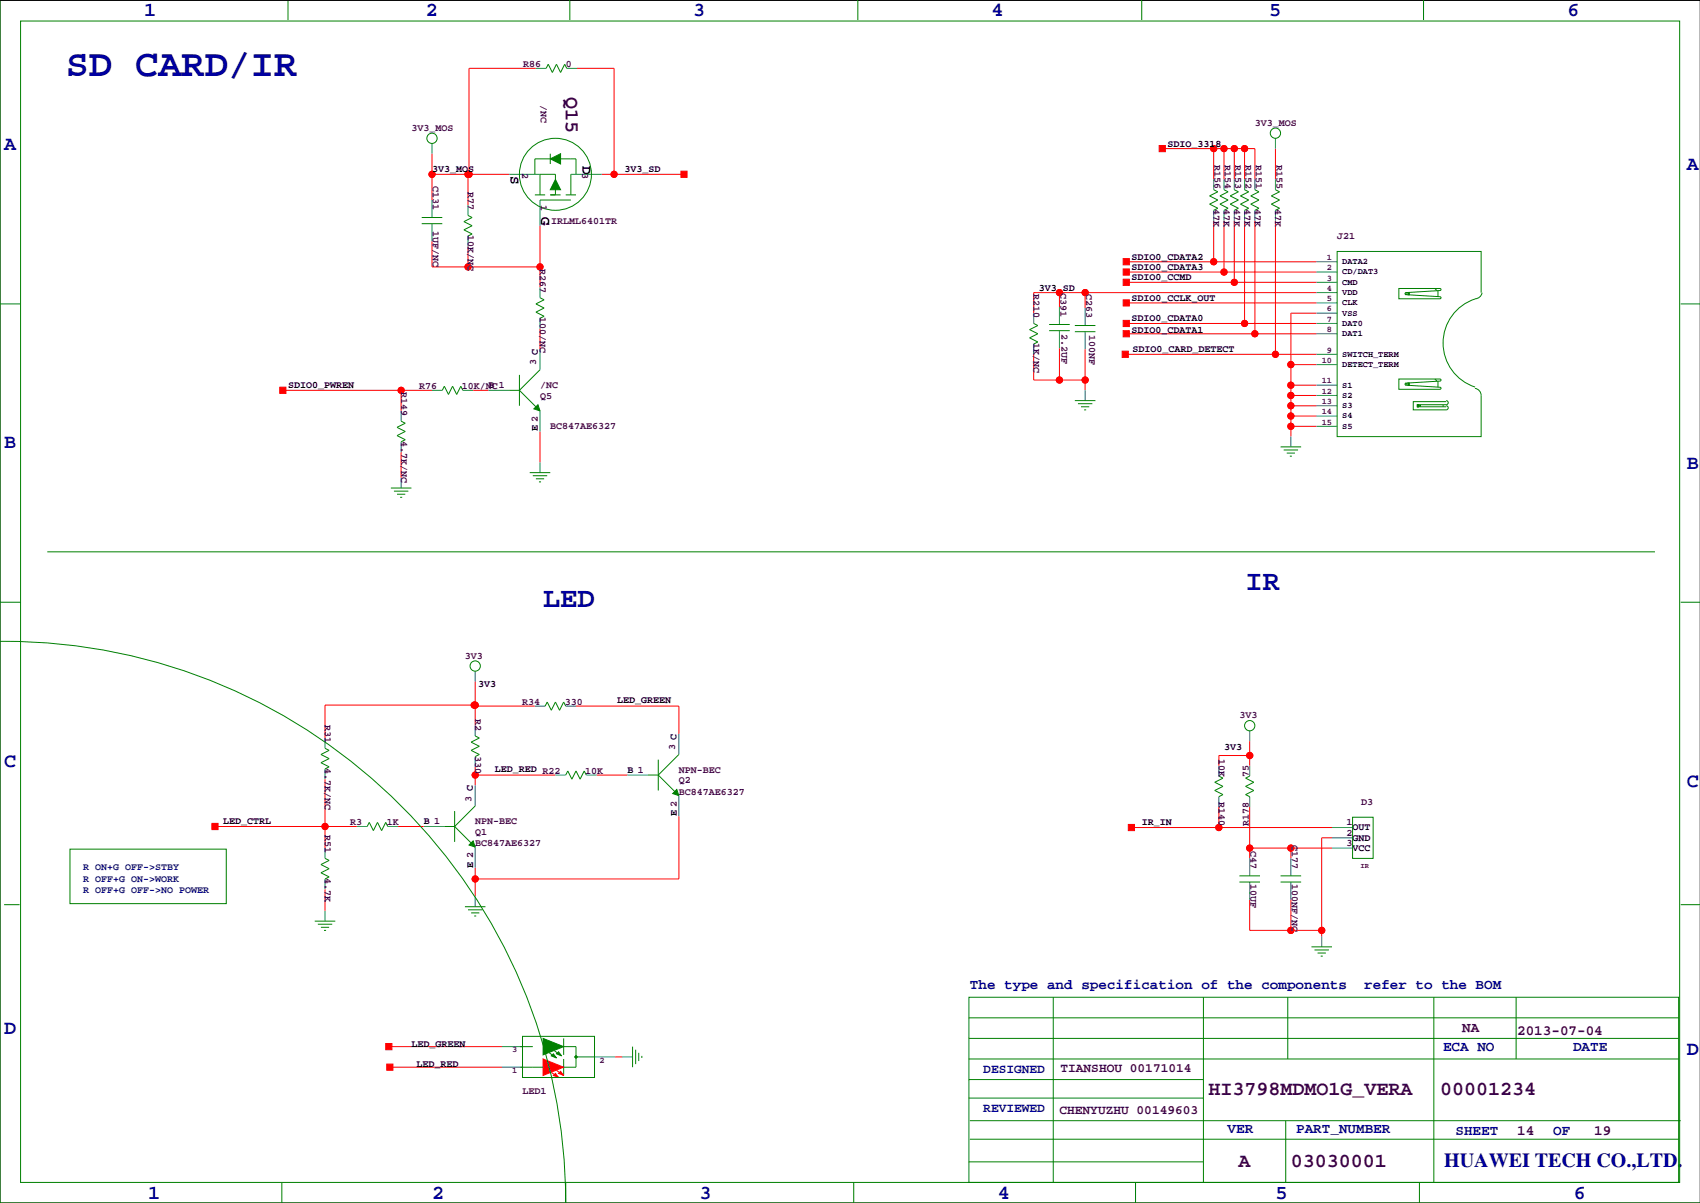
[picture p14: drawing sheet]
<svg xmlns="http://www.w3.org/2000/svg" width="420mm" height="297mm" viewBox="0 0 420 297" stroke-linecap="round" stroke-linejoin="round" font-family="sans-serif">
<defs><g id="words">
<text font-size="9.5" fill="#0000a0" x="16.3" y="18.7">SD CARD/IR</text>
<g font-size="7.1" fill="#0000a0">
<text x="134.1" y="149.8">LED</text>
<text x="307.6" y="145.7">IR</text>
</g>
<g font-size="4.9" fill="#0000a0">
<text x="35.6" y="3.9">1</text>
<text x="105.2" y="3.9">2</text>
<text x="171.2" y="3.9">3</text>
<text x="244.9" y="3.9">4</text>
<text x="313.4" y="3.9">5</text>
<text x="387.1" y="3.9">6</text>
<text x="1" y="36.9">A</text>
<text x="416.6" y="42">A</text>
<text x="1" y="110.6">B</text>
<text x="416.6" y="115.7">B</text>
<text x="1" y="189.3">C</text>
<text x="416.6" y="194.4">C</text>
<text x="1" y="255.4">D</text>
<text x="416.6" y="260.5">D</text>
<text x="356.6" y="288">HUAWEI TECH CO.,LTD.</text>
<text x="36.6" y="296">1</text>
<text x="106.7" y="296">2</text>
<text x="172.7" y="296">3</text>
<text x="246.4" y="296">4</text>
<text x="315" y="296">5</text>
<text x="388.6" y="296">6</text>
</g>
<g font-size="4.9" fill="#400040">
<text x="139.7" y="24" transform="rotate(90 139.7 24)">Q15</text>
<text x="298.5" y="270.5">HI3798MDMO1G_VERA</text>
<text x="355.6" y="270.5">00001234</text>
<text x="305.9" y="288.3">A</text>
<text x="318.8" y="288.3">03030001</text>
</g>
<g font-size="3.5">
<text x="143.8" y="40.9" transform="rotate(90 143.8 40.9)">D</text>
<text x="126.1" y="43.5" transform="rotate(90 126.1 43.5)">S</text>
<text x="133.7" y="53.6" transform="rotate(90 133.7 53.6)">G</text>
</g>
<g font-size="3.5" fill="#0000a0">
<text x="239.5" y="244.2">The type and specification of the components</text>
<text x="336.9" y="244.2">refer to the BOM</text>
<text x="356.4" y="259.4">ECA NO</text>
<text x="388.5" y="259.4">DATE</text>
<text x="303.1" y="279.7">VER</text>
<text x="320.1" y="279.7">PART_NUMBER</text>
<text x="359.4" y="280.3">SHEET</text>
<text x="383.5" y="280.3">OF</text>
</g>
<g font-size="3.5" fill="#400040">
<text x="361.1" y="254.9">NA</text>
<text x="374.6" y="255.7">2013-07-04</text>
<text x="374.6" y="280.3">14</text>
<text x="393.7" y="280.3">19</text>
</g>
<g font-size="3.2" fill="#0000a0">
<text x="242.8" y="264.9">DESIGNED</text>
<text x="242.8" y="274.5">REVIEWED</text>
</g>
<g font-size="3.2" fill="#400040">
<text x="261.9" y="264.7">TIANSHOU 00171014</text>
<text x="261.6" y="275.1">CHENYUZHU 00149603</text>
</g>
<g font-size="2.5" fill="#400040">
<text x="129.2" y="16.6">R86</text>
<text x="139.7" y="16.6">0</text>
<text x="133.6" y="25.9" transform="rotate(90 133.6 25.9)">/NC</text>
<text x="101.6" y="32.4">3V3_MOS</text>
<text x="309.9" y="31.1">3V3_MOS</text>
<text x="299.9" y="40.7" transform="rotate(90 299.9 40.7)">R156</text>
<text x="302.5" y="40.7" transform="rotate(90 302.5 40.7)">R154</text>
<text x="305" y="40.7" transform="rotate(90 305 40.7)">R153</text>
<text x="307.6" y="40.7" transform="rotate(90 307.6 40.7)">R152</text>
<text x="310.1" y="40.7" transform="rotate(90 310.1 40.7)">R151</text>
<text x="315.2" y="40.7" transform="rotate(90 315.2 40.7)">R155</text>
<text x="106.9" y="46" transform="rotate(90 106.9 46)">C131</text>
<text x="115.5" y="47.5" transform="rotate(90 115.5 47.5)">R77</text>
<text x="128.9" y="42.8" transform="rotate(90 128.9 42.8)">2</text>
<text x="143.7" y="42.8" transform="rotate(90 143.7 42.8)">3</text>
<text x="133.6" y="50.7" transform="rotate(90 133.6 50.7)">1</text>
<text x="299.7" y="51.7" transform="rotate(90 299.7 51.7)">47K</text>
<text x="302.2" y="51.7" transform="rotate(90 302.2 51.7)">47K</text>
<text x="304.8" y="51.7" transform="rotate(90 304.8 51.7)">47K</text>
<text x="307.3" y="51.7" transform="rotate(90 307.3 51.7)">47K</text>
<text x="309.9" y="51.7" transform="rotate(90 309.9 51.7)">47K</text>
<text x="314.9" y="51.7" transform="rotate(90 314.9 51.7)">47K</text>
<text x="106.9" y="57" transform="rotate(90 106.9 57)">1UF/NC</text>
<text x="115.5" y="58" transform="rotate(90 115.5 58)">10K/NC</text>
<text x="136.1" y="55.2">IRLML6401TR</text>
<text x="330.2" y="59">J21</text>
<text x="133.3" y="66.3" transform="rotate(90 133.3 66.3)">R267</text>
<text x="255.2" y="72.7" transform="rotate(90 255.2 72.7)">R210</text>
<text x="261.8" y="72.4" transform="rotate(90 261.8 72.4)">C391</text>
<text x="268.2" y="72.7" transform="rotate(90 268.2 72.7)">C263</text>
<text x="133.3" y="78.3" transform="rotate(90 133.3 78.3)">100/NC</text>
<text x="262.1" y="82.4" transform="rotate(90 262.1 82.4)">2.2UF</text>
<text x="269" y="82.7" transform="rotate(90 269 82.7)">100NF</text>
<text x="255.2" y="84.7" transform="rotate(90 255.2 84.7)">1K/NC</text>
<text x="132.4" y="90.2" transform="rotate(-90 132.4 90.2)">3 C</text>
<text x="133.3" y="95.9">/NC</text>
<text x="99" y="96.8" transform="rotate(90 99 96.8)">R149</text>
<text x="103.5" y="96.1">R76</text>
<text x="114" y="96.1">10K/NC1</text>
<text x="133.3" y="98.4">Q5</text>
<text x="135.9" y="106">BC847AE6327</text>
<text x="99" y="108.8" transform="rotate(90 99 108.8)">4.7K/NC</text>
<text x="114.8" y="162.7">3V3</text>
<text x="80.2" y="179.1" transform="rotate(90 80.2 179.1)">R31</text>
<text x="117.3" y="177.5" transform="rotate(90 117.3 177.5)">R2</text>
<text x="128.9" y="174.1">R34</text>
<text x="139.4" y="174.1">330</text>
<text x="306.1" y="177.4">3V3</text>
<text x="166.7" y="185.2" transform="rotate(-90 166.7 185.2)">3 C</text>
<text x="80.2" y="189.6" transform="rotate(90 80.2 189.6)">4.7K/NC</text>
<text x="117.3" y="186.5" transform="rotate(90 117.3 186.5)">330</text>
<text x="144.5" y="191.1">10K</text>
<text x="167.6" y="190.9">NPN-BEC</text>
<text x="301" y="187.4" transform="rotate(90 301 187.4)">10K</text>
<text x="308.4" y="191.9" transform="rotate(-90 308.4 191.9)">75</text>
<text x="116.4" y="197.9" transform="rotate(-90 116.4 197.9)">3 C</text>
<text x="167.6" y="196.2">BC847AE6327</text>
<text x="167.6" y="193.4">Q2</text>
<text x="301" y="198" transform="rotate(90 301 198)">R140</text>
<text x="86.4" y="203.8">R3</text>
<text x="95.5" y="203.8">1K</text>
<text x="117.3" y="203.6">NPN-BEC</text>
<text x="308.4" y="203.9" transform="rotate(-90 308.4 203.9)">R178</text>
<text x="332.5" y="203.8">1</text>
<text x="336.1" y="198.7">D3</text>
<text x="80.2" y="206.2" transform="rotate(90 80.2 206.2)">R51</text>
<text x="117.3" y="206.1">Q1</text>
<text x="117.3" y="208.9">BC847AE6327</text>
<text x="319" y="208.6" transform="rotate(90 319 208.6)">C177</text>
<text x="332.5" y="206.4">2</text>
<text x="332.5" y="208.9">3</text>
<text x="308.8" y="210" transform="rotate(90 308.8 210)">C47</text>
<text x="80.2" y="216.8" transform="rotate(90 80.2 216.8)">4.7K</text>
<text x="308.8" y="218.3" transform="rotate(90 308.8 218.3)">10UF</text>
<text x="319" y="218.3" transform="rotate(90 319 218.3)">100NF/NC</text>
<text x="129" y="270.2">LED1</text>
</g>
<g font-size="2.5">
<text x="288.3" y="36.2">SDIO_3318</text>
<text x="106.7" y="42.5">3V3_MOS</text>
<text x="154.2" y="42.5">3V3_SD</text>
<text x="279.4" y="64.1">SDIO0_CDATA2</text>
<text x="256.5" y="71.7">3V3_SD</text>
<text x="279.4" y="66.7">SDIO0_CDATA3</text>
<text x="279.4" y="69.2">SDIO0_CCMD</text>
<text x="279.4" y="74.3">SDIO0_CCLK_OUT</text>
<text x="279.4" y="79.4">SDIO0_CDATA0</text>
<text x="279.4" y="82.2">SDIO0_CDATA1</text>
<text x="279.7" y="87">SDIO0_CARD_DETECT</text>
<text x="71.1" y="95.9">SDIO0_PWREN</text>
<text x="120.6" y="95.9">B</text>
<text x="132.8" y="106.5" transform="rotate(-90 132.8 106.5)">E 2</text>
<text x="118.1" y="169.5">3V3</text>
<text x="152.4" y="173.6">LED_GREEN</text>
<text x="302.3" y="185.3">3V3</text>
<text x="122.2" y="190.6">LED_RED R22</text>
<text x="154.9" y="190.9">B 1</text>
<text x="55.1" y="203.6">LED_CTRL</text>
<text x="104.6" y="203.6">B 1</text>
<text x="167.1" y="201.5" transform="rotate(-90 167.1 201.5)">E 2</text>
<text x="281.9" y="203.8">IR_IN</text>
<text x="334" y="205">OUT</text>
<text x="334" y="207.6">GND</text>
<text x="116.8" y="214.2" transform="rotate(-90 116.8 214.2)">E 2</text>
<text x="334" y="210.1">VCC</text>
<text x="101.6" y="258.4">LED_GREEN</text>
<text x="102.9" y="263.5">LED_RED</text>
</g>
<g font-size="2.5" fill="#0000a0">
<text x="20.6" y="214.7">R ON+G OFF-&gt;STBY</text>
<text x="20.6" y="217.8">R OFF+G ON-&gt;WORK</text>
<text x="20.6" y="220.6">R OFF+G OFF-&gt;NO POWER</text>
</g>
<g font-size="2.1" fill="#400040">
<text x="327.7" y="64.2">1</text>
<text x="327.7" y="66.7">2</text>
<text x="327.7" y="69.3">3</text>
<text x="327.7" y="71.8">4</text>
<text x="327.7" y="74.4">5</text>
<text x="327.7" y="76.9">6</text>
<text x="327.7" y="79.4">7</text>
<text x="327.7" y="82">8</text>
<text x="326.4" y="89.6">10</text>
<text x="327.7" y="87.1">9</text>
<text x="326.4" y="94.7">11</text>
<text x="326.4" y="97.2">12</text>
<text x="326.4" y="99.8">13</text>
<text x="326.4" y="102.3">14</text>
<text x="326.4" y="104.8">15</text>
<text x="126.5" y="259.8">3</text>
<text x="148.1" y="262.4">2</text>
<text x="126.5" y="264.9">1</text>
</g>
<g font-size="2.1">
<text x="331.5" y="65.2">DATA2</text>
<text x="331.5" y="67.8">CD/DAT3</text>
<text x="331.5" y="70.3">CMD</text>
<text x="331.5" y="72.8">VDD</text>
<text x="331.5" y="75.4">CLK</text>
<text x="331.5" y="77.9">VSS</text>
<text x="331.5" y="80.5">DAT0</text>
<text x="331.5" y="83">DAT1</text>
<text x="331.5" y="88.1">SWITCH_TERM</text>
<text x="331.5" y="90.6">DETECT_TERM</text>
<text x="331.5" y="95.7">S1</text>
<text x="331.5" y="98.2">S2</text>
<text x="331.5" y="100.8">S3</text>
<text x="331.5" y="103.3">S4</text>
<text x="331.5" y="105.9">S5</text>
</g>
<text font-size="1.8" fill="#400040" x="336" y="214.4">IR</text>
</g></defs>
<path d="M419.9 .1h-419.9v296.9h419.9" fill="none" stroke="#000" stroke-width=".25"/>
<g fill="none" stroke="#f00" stroke-width=".25">
<path d="M132.3 16.9h-16.5v26.1M142.5 16.9h9.1v26.1M106.7 38v11.4M287 36.7h22.9v7.6M299.7 36.7v7.6M302.3 36.7v7.6M304.8 36.7v7.6M307.3 36.7v7.6M315 36.7v7.6M106.7 43h19M106.7 59.5v6.4h26.6M115.6 43v7.7"/>
<path d="M133.3 55.7v15.3M148.6 43h20.3M299.7 54.5v10.1M302.3 54.5v12.7M304.8 54.5v15.2M307.3 54.5v25.4M309.9 54.5v27.9M315 54.5v33M115.6 60.8v5.1M261.6 72.2v3.6M268 72.2v3.9M278.1 74.8h47"/>
<path d="M278.1 79.9h47M278.1 69.7h47M278.1 67.2h47M278.1 64.6h47M325.1 77.3h-6.3v30.5M325.1 72.2h-69.8v5.1M69.8 96.4h36.9M99.1 96.4v5.1M116.8 96.4h3.8M133.3 81.1v5.1M255.3 87.5v6.3h12.7M261.6 86v7.8"/>
<path d="M268 86.2v10.2M277.9 87.5h47.2M278.1 82.4h47M318.8 97.6h6.3M318.8 90h6.3M318.8 95.1h6.3M99.1 111.6v6.4M133.3 106.5v7.7M318.8 100.2h6.3M318.8 102.7h6.3M318.8 105.3h6.3M117.1 174.1v.3h15"/>
<path d="M117.3 174.1h-37v8.1M117.3 168.3v10.9M142.2 174.4h25.4v6.8M80.3 192.4v17M117.3 191.4h19.9M117.3 189.3v4.6M147.3 191.4h7.6M301 199.2v5.1M308.6 183v6.1M308.6 199.2v12.7M308.6 186.5h-7.6v2.6M53.1 204.1h35"/>
<path d="M80.3 219.6v5.3M98.3 204.1h6.3M117.3 214.2v7.1M167.6 201.5v15.5h-50.3M279.4 204.3h49.5M308.6 209.4h20.3M318.8 209.4v2.5M328.9 206.9h-2.5v24.4M308.6 222.1v7.6h17.8M318.8 222.1v7.6M96 258.4h28M96.3 263.5h27.7"/>
<path d="M136.1 264.8l1.8 1.3M137.4 264.3l1.8 1.2M151.9 261h1.8"/>
<circle cx="299.7" cy="36.7" r=".76"/>
<circle cx="302.3" cy="36.7" r=".76"/>
<circle cx="304.8" cy="36.7" r=".76"/>
<circle cx="307.3" cy="36.7" r=".76"/>
<circle cx="106.7" cy="43" r=".76"/>
<circle cx="115.6" cy="43" r=".76"/>
<circle cx="115.8" cy="43" r=".76"/>
<circle cx="151.6" cy="43" r=".76"/>
<circle cx="115.6" cy="65.9" r=".76"/>
<circle cx="133.4" cy="65.9" r=".76"/>
<circle cx="261.6" cy="72.2" r=".76"/>
<circle cx="268" cy="72.2" r=".76"/>
<circle cx="299.7" cy="64.6" r=".76"/>
<circle cx="302.3" cy="67.2" r=".76"/>
<circle cx="304.8" cy="69.7" r=".76"/>
<circle cx="307.3" cy="79.9" r=".76"/>
<circle cx="99.1" cy="96.4" r=".76"/>
<circle cx="261.6" cy="93.8" r=".76"/>
<circle cx="268" cy="93.8" r=".76"/>
<circle cx="309.9" cy="82.4" r=".76"/>
<circle cx="315" cy="87.5" r=".76"/>
<circle cx="318.8" cy="90" r=".76"/>
<circle cx="318.8" cy="97.6" r=".76"/>
<circle cx="318.8" cy="95.1" r=".76"/>
<circle cx="318.8" cy="102.7" r=".76"/>
<circle cx="318.8" cy="105.3" r=".76"/>
<circle cx="318.8" cy="100.2" r=".76"/>
<circle cx="117.1" cy="174.1" r=".76"/>
<circle cx="117.3" cy="174.1" r=".76"/>
<circle cx="117.3" cy="191.4" r=".76"/>
<circle cx="308.6" cy="186.5" r=".76"/>
<circle cx="80.3" cy="204.1" r=".76"/>
<circle cx="117.3" cy="217" r=".76"/>
<circle cx="301" cy="204.3" r=".76"/>
<circle cx="308.6" cy="209.4" r=".76"/>
<circle cx="318.8" cy="209.4" r=".76"/>
<circle cx="318.8" cy="229.7" r=".76"/>
<circle cx="326.4" cy="229.7" r=".76"/>
</g>
<g fill="#f00" stroke="#f00" stroke-width=".25">
<path d="M52.3 203.3h1.5v1.5h-1.5z" fill-rule="evenodd"/>
<path d="M168.1 42.3h1.6v1.5h-1.6z" fill-rule="evenodd"/>
<path d="M286.3 35.9h1.5v1.6h-1.5z" fill-rule="evenodd"/>
<path d="M277.4 74h1.5v1.6h-1.5z" fill-rule="evenodd"/>
<path d="M277.1 86.7h1.5v1.6h-1.5z" fill-rule="evenodd"/>
<path d="M277.4 81.6h1.5v1.6h-1.5z" fill-rule="evenodd"/>
<path d="M277.4 79.1h1.5v1.5h-1.5z" fill-rule="evenodd"/>
<path d="M277.4 68.9h1.5v1.6h-1.5z" fill-rule="evenodd"/>
<path d="M277.4 66.4h1.5v1.5h-1.5z" fill-rule="evenodd"/>
<path d="M277.4 63.9h1.5v1.5h-1.5z" fill-rule="evenodd"/>
<path d="M69.1 95.6h1.5v1.5h-1.5z" fill-rule="evenodd"/>
<path d="M278.6 203.6h1.6v1.5h-1.6z" fill-rule="evenodd"/>
<path d="M137.9 265l.5-.5 .8 1z" fill-rule="evenodd"/>
<path d="M136.7 265.5l.5-.5 .7 1.1z" fill-rule="evenodd"/>
<path d="M134.1 261.5l5.1 2-5.1 2z" fill-rule="evenodd"/>
<path d="M95.2 257.7h1.6v1.5h-1.6z" fill-rule="evenodd"/>
<path d="M95.5 262.7h1.5v1.6h-1.5z" fill-rule="evenodd"/>
<circle cx="117.3" cy="174.1" r=".76"/>
<circle cx="117.1" cy="174.1" r=".76"/>
<circle cx="80.3" cy="204.1" r=".76"/>
<circle cx="117.3" cy="217" r=".76"/>
<circle cx="117.3" cy="191.4" r=".76"/>
<circle cx="151.6" cy="43" r=".76"/>
<circle cx="307.3" cy="36.7" r=".76"/>
<circle cx="299.7" cy="36.7" r=".76"/>
<circle cx="302.3" cy="36.7" r=".76"/>
<circle cx="304.8" cy="36.7" r=".76"/>
<circle cx="315" cy="87.5" r=".76"/>
<circle cx="309.9" cy="82.4" r=".76"/>
<circle cx="307.3" cy="79.9" r=".76"/>
<circle cx="318.8" cy="105.3" r=".76"/>
<circle cx="318.8" cy="102.7" r=".76"/>
<circle cx="318.8" cy="100.2" r=".76"/>
<circle cx="318.8" cy="97.6" r=".76"/>
<circle cx="318.8" cy="90" r=".76"/>
<circle cx="318.8" cy="95.1" r=".76"/>
<circle cx="304.8" cy="69.7" r=".76"/>
<circle cx="302.3" cy="67.2" r=".76"/>
<circle cx="299.7" cy="64.6" r=".76"/>
<circle cx="308.6" cy="186.5" r=".76"/>
<circle cx="308.6" cy="209.4" r=".76"/>
<circle cx="318.8" cy="209.4" r=".76"/>
<circle cx="106.7" cy="43" r=".76"/>
<circle cx="115.6" cy="43" r=".76"/>
<circle cx="115.8" cy="43" r=".76"/>
<circle cx="99.1" cy="96.4" r=".76"/>
<circle cx="326.4" cy="229.7" r=".76"/>
<circle cx="318.8" cy="229.7" r=".76"/>
<circle cx="301" cy="204.3" r=".76"/>
<circle cx="115.6" cy="65.9" r=".76"/>
<circle cx="133.4" cy="65.9" r=".76"/>
<circle cx="268" cy="93.8" r=".76"/>
<circle cx="261.6" cy="93.8" r=".76"/>
<circle cx="268" cy="72.2" r=".76"/>
<circle cx="261.6" cy="72.2" r=".76"/>
</g>
<g fill="none" stroke="#008080" stroke-width=".25">
<path d="M132.3 16.9h2.6M140 16.9h2.5M106.7 35.4v2.6M315 34.1v2.6M106.7 49.4v4.3M106.7 55.2v4.3M115.6 50.7v2.5M115.6 58.3v2.5M125.7 43h7.6M133.3 49.4v6.3M141 43h7.6M299.7 44.3v2.5"/>
<path d="M299.7 51.9v2.6M302.3 44.3v2.5M302.3 51.9v2.6M304.8 44.3v2.5M304.8 51.9v2.6M307.3 44.3v2.5M307.3 51.9v2.6M309.9 44.3v2.5M309.9 51.9v2.6M315 44.3v2.5M315 51.9v2.6M133.3 71v2.5"/>
<path d="M133.3 78.6v2.5M255.3 77.3v2.6M261.6 75.8v4.3M268 76.1v4.3M325.1 64.6h5.1M325.1 67.2h5.1M325.1 69.7h5.1M325.1 72.2h5.1M325.1 74.8h5.1M325.1 77.3h5.1M325.1 79.9h5.1M106.7 96.4h2.5"/>
<path d="M114.3 96.4h2.5M120.6 96.4h5.1M133.3 86.2v5.1M255.3 84.9v2.6M261.6 81.6v4.4M268 81.9v4.3M268 96.4v2.5M325.1 82.4h5.1M325.1 87.5h5.1M325.1 90h5.1M325.1 95.1h5.1M325.1 97.6h5.1"/>
<path d="M99.1 101.5v2.5M99.1 109.1v2.5M99.1 118v2.5M133.3 101.5v5M133.3 114.2v2.5M318.8 107.8v2.5M325.1 100.2h5.1M325.1 102.7h5.1M325.1 105.3h5.1M117.3 165.7v2.6M117.3 179.2v2.5M132.1 174.4h2.5"/>
<path d="M139.7 174.4h2.5M80.3 182.2v2.6M80.3 189.9v2.5M117.3 186.8v2.5M117.3 193.9v5.1M137.2 191.4h2.5M144.8 191.4h2.5M154.9 191.4h5.1M167.6 181.2v5.1M167.6 196.5v5M301 189.1v2.5M301 196.7v2.5"/>
<path d="M308.6 180.5v2.5M308.6 189.1v2.5M308.6 196.7v2.5M80.3 209.4v2.5M80.3 217v2.6M88.1 204.1h2.6M95.8 204.1h2.5M104.6 204.1h5.1M117.3 209.2v5M308.6 211.9v4.4M308.6 217.8v4.3M318.8 211.9v4.4"/>
<path d="M318.8 217.8v4.3M328.9 204.3h5.1M328.9 206.9h5.1M328.9 209.4h5.1M80.3 224.9v2.5M117.3 221.3v2.6M326.4 231.3v2.5M124 258.4h5M124 263.5h5M146.8 261h5.1M153.7 261h2.5"/>
</g>
<g fill="none" stroke="#008000" stroke-width=".25">
<path d="M0 -.1v297.1h419.9M71.1 0v4.9M140.7 0v4.9M211.8 0v4.9M281.9 0v4.9M351.5 0v4.9M5.1 5.2h409.7v286.8h-409.7zM134.9 16.9l.5-1 1 2 1-2 1 2 1-2 .6 1M135.9 39.2h-3.8v3.8M135.9 38v2.5M137.2 26.5h.1M138.4 39.2h3.8v3.8"/>
<path d="M104.1 53.7h5.1M104.1 55.2h5.1M115.6 53.2l1 .5-2 1 2 1-2 1.1 2 1-1 .5M132.1 48.1h2.5M133.3 49.4h7.7M135.9 48.1h2.5M137.2 44.3v-1.3h-3.9v5.1M137.2 45.6v2.5M139.7 48.1h2.5M141 43v5.1M146 43h.1M299.7 46.8l1 .6-2 1 2 1-2 1 2 1-1 .5"/>
<path d="M302.3 46.8l1 .6-2.1 1 2.1 1-2.1 1 2.1 1-1 .5M304.8 46.8l1 .6-2 1 2 1-2 1 2 1-1 .5M307.3 46.8l1.1 .6-2.1 1 2.1 1-2.1 1 2.1 1-1.1 .5M309.9 46.8l1 .6-2 1 2 1-2 1 2 1-1 .5M315 46.8l1 .6-2.1 1 2.1 1-2.1 1 2.1 1-1 .5M0 75h5.1M133.3 73.5l1.1 .5-2.1 1 2.1 1.1-2.1 1 2.1 1-1.1 .5M255.3 79.9l1 .5-2 1 2 1-2 1 2 1-1 .5M345.4 71.2h10.2l.3 .3-.3 .2-8.4 .5v.6l8.4 .5 .3 .2-.3 .3h-10.2zM347.2 72.2l-.2 .3 .2 .3M347.7 72.2h.3v.6h-.3zM354.3 71.2l.5 .5"/>
<path d="M355.1 71.7v1.6M364.3 73.8a11.4 11.4 0 0 0-7.9 10.9 11.4 11.4 0 0 0 7.9 10.9M365.8 72.2v-10.1h-35.6v45.7h35.6v-10.2a1.78 1.78 0 0 0-1.6-1.7M366 72.3a1.78 1.78 0 0 1-1.8 1.5M415 75h4.9M109.2 96.4l.5-1 1 2 1.1-2 1 2 1-2 .5 1M125.7 96.4h2.6M128.3 92.6v7.6M128.3 96.4l5 5.1M133.3 91.3l-5 5.1M259.1 80.1h5.1M259.1 81.6h5.1"/>
<path d="M265.4 80.4h5.1M265.4 81.9h5.1M265.4 98.9h5.1M266.2 99.7h3.5M345.4 93.6h10.2l.3 .2-.3 .3-8.4 .5v.5l8.4 .5 .3 .3-.3 .2h-10.2zM347.2 94.6l-.2 .3 .2 .2M347.7 94.6h.3v.5h-.3zM350 99.9h.3v.5h-.3zM350.5 99.9v.5M350.8 99.9v.5M354.3 93.6l.5 .5M355.1 94.1v1.5"/>
<path d="M356.4 99.9v.5M357.1 99.2h-8.1v2h8.1a.51 .51 0 0 0 .5-.5 .51 .51 0 0 0-.5-.5M357.1 98.9a.51 .51 0 0 1 .5 .5 .51 .51 0 0 1-.5 .5h-7.1v.5h7.1M99.1 104l1 .5-2.1 1 2.1 1-2.1 1.1 2.1 1-1 .5M130.8 116.7h5.1M131.6 117.5h3.5M132.3 118.2h2.1M133.1 119h.5M267 100.4h2M267.7 101.2h.5M316.2 110.3h5.1M317 111.1h3.5"/>
<path d="M317.8 111.9h2M318.5 112.6h.5M11.7 136.3h397M96.5 120.5h5.1M97.3 121.3h3.5M98 122h2.1M98.8 122.8h.5M-.1 158.4a138.7 138.7 0 0 1 139.8 138.6M0 148.7h5.1M415 148.7h4.9M134.6 174.4l.5-1.1 1 2.1 1.1-2.1 1 2.1 1-2.1 .5 1.1M80.3 184.8l1 .5-2.1 1 2.1 1-2.1 1 2.1 1-1 .6"/>
<path d="M117.3 199l-5 5.1M117.3 181.7l1.1 .5-2.1 1 2.1 1.1-2.1 1 2.1 1-1.1 .5M139.7 191.4l.5-1 1 2 1-2 1.1 2 1-2 .5 1M160 191.4h2.6M162.6 187.6v7.6M162.6 191.4l5 5.1M167.6 186.3l-5 5.1M301 191.6l1 .5-2 1.1 2 1-2 1 2 1-1 .5M308.6 191.6l-1 .5 2 1.1-2 1 2 1-2 1 1 .5M17.3 209.7h38.6v13.4h-38.6zM80.3 211.9l1 .6-2.1 1 2.1 1-2.1 1 2.1 1-1 .5M90.7 204.1l.5-1 1 2 1-2 1 2 1-2 .6 1"/>
<path d="M109.7 204.1h2.6M112.3 200.3v7.6M112.3 204.1l5 5.1M306.1 216.3h5M306.1 217.8h5M316.2 216.3h5.1M316.2 217.8h5.1M334 201.8h5.1v10.1h-5.1zM1 223.4h3.8M77.7 227.4h5.1M78.5 228.2h3.5M79.2 229h2.1"/>
<path d="M80 229.7h.5M114.8 223.9h5.1M115.6 224.6h3.5M116.3 225.4h2.1M117.1 226.2h.5M323.8 233.8h5.1M324.6 234.6h3.6M325.4 235.3h2M326.1 236.1h.5M415 223.4h4.9M128.5 258.4h3.1M129 255.9h17.8v10.2h-17.8z"/>
<path d="M135.6 260l1.8 1.2M136.9 259.4l1.8 1.3M139.2 258.4h3v5.1h-3M139.2 256.4v4.1M156.2 258.4v5.1M157 259.2v3.5M157.7 260v2M239.3 246.2h175.2v45.8h-175.2zM239.3 251.3h175.2M239.3 256.4h175.2M260.1 246.2v45.8M297.2 246.2v45.8"/>
<path d="M318 246.2v15.3M354.1 246.2v45.8M374.4 246.2v15.3M128.5 263.5h5.6M139.2 261.5v4M142.2 261h4.6M147.8 265.5h.1M158.5 260.7v.5M239.3 266.6h57.9M239.3 261.5h175.2M239.3 271.1h57.9M239.5 276.7h175.5"/>
<path d="M317.5 276.7v15.3M69.6 292v5M139.7 297v.1M139.7 292v5M210.8 292v5M239.3 286.9h57.9M239.5 281.3h175M280.4 292v5M350.5 292v5M383.5 287.4h.1"/>
<circle cx="106.7" cy="34.1" r="1.27"/>
<circle cx="315" cy="32.9" r="1.27"/>
<circle cx="137.2" cy="43" r="8.9"/>
<circle cx="117.3" cy="164.5" r="1.27"/>
<circle cx="308.6" cy="179.2" r="1.27"/>
<circle cx="142.2" cy="261" r=".25"/>
</g>
<g fill="#008000" stroke="#008000" stroke-width=".25">
<path d="M115.8 208.6l1-1 .5 1.6z" fill-rule="evenodd"/>
<path d="M166.1 195.9l1-1 .5 1.6z" fill-rule="evenodd"/>
<path d="M347.7 72.2h.3v.6h-.3z" fill-rule="evenodd"/>
<path d="M347.7 94.6h.3v.5h-.3z" fill-rule="evenodd"/>
<path d="M350 99.9h.3v.5h-.3z" fill-rule="evenodd"/>
<path d="M135.9 39.2l2.5-1.2v2.5z" fill-rule="evenodd"/>
<path d="M137.2 44.3l1.2 2.5h-2.5z" fill-rule="evenodd"/>
<path d="M131.8 101l1-1.1 .5 1.6z" fill-rule="evenodd"/>
<path d="M136.7 260.2l.7 1-1.3-.5z" fill-rule="evenodd"/>
<path d="M134.1 256.4l5.1 2-5.1 2.1z" fill-rule="evenodd"/>
<path d="M137.4 260.2l.5-.5 .8 1z" fill-rule="evenodd"/>
<circle cx="142.2" cy="261" r=".25"/>
</g>
<use href="#words"/>
</svg>
